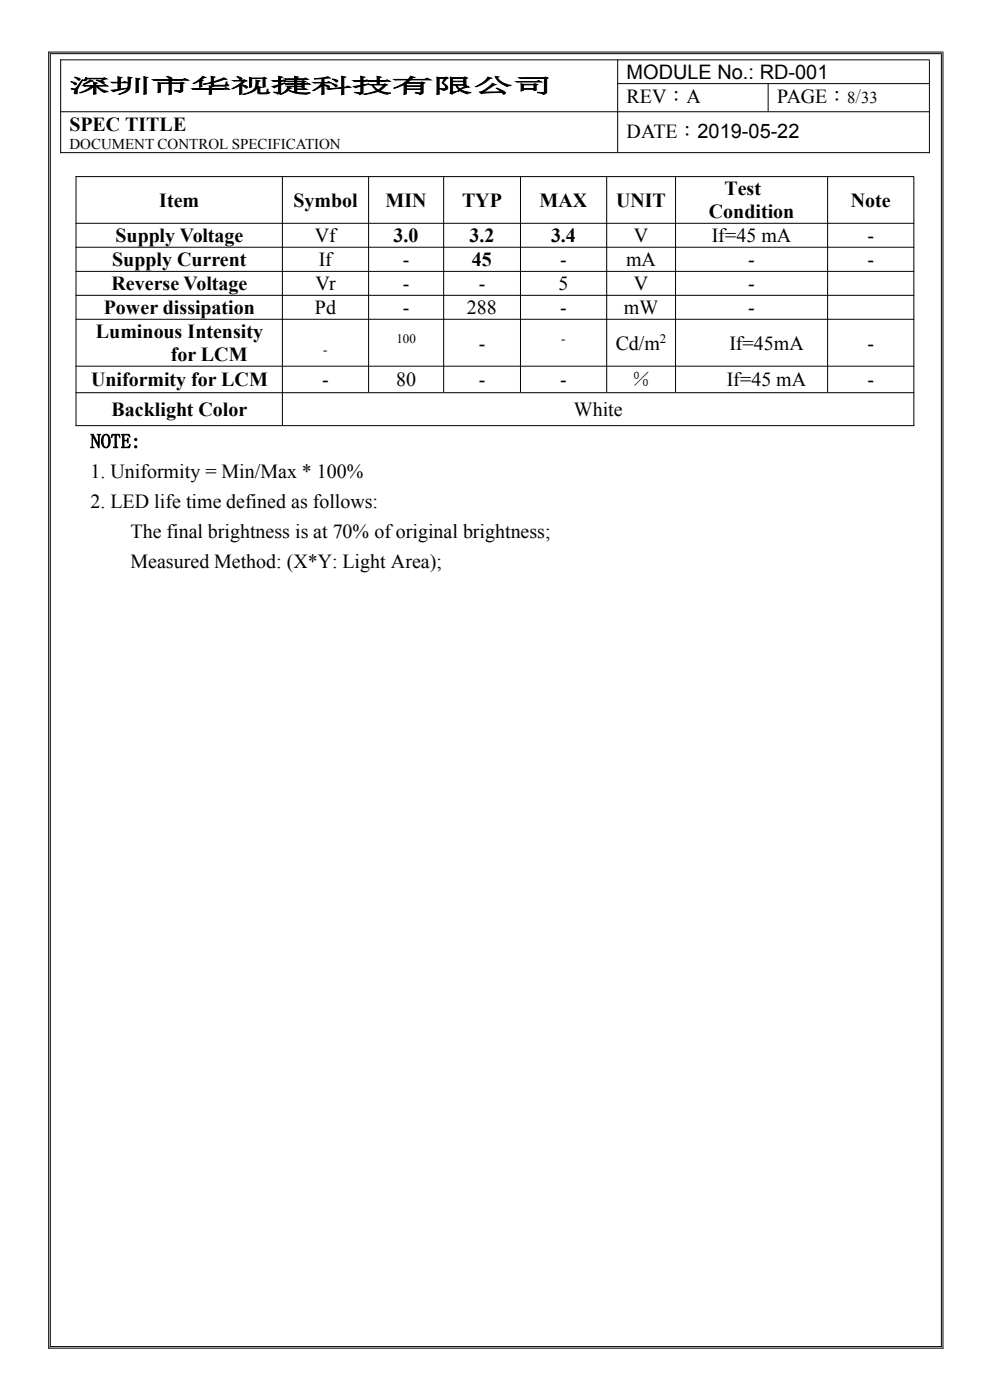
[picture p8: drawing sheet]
<svg xmlns="http://www.w3.org/2000/svg" width="210mm" height="297mm" viewBox="0 0 210 297" stroke-linecap="round" stroke-linejoin="round" font-family="sans-serif">
<defs><g id="words">
<g font-size="4.2">
<text x="132.9" y="16.7">MODULE No.: RD-001</text>
<text x="14.7" y="19.6">深圳市华视捷科技有限公司</text>
<text x="132.9" y="21.9">REV：A</text>
<text x="164.8" y="21.9">PAGE： /</text>
<text x="14.7" y="27.7">SPEC TITLE</text>
<text x="132.9" y="29.3">DATE：2019-05-22</text>
<text x="153.7" y="41.4">Test</text>
<text x="33.8" y="43.9">Item</text>
<text x="62.2" y="43.9">Symbol</text>
<text x="81.8" y="43.9">MIN</text>
<text x="98" y="43.9">TYP</text>
<text x="114.5" y="43.9">MAX</text>
<text x="130.7" y="43.9">UNIT</text>
<text x="150.4" y="46.3">Condition</text>
<text x="180.5" y="43.9">Note</text>
<text x="24.5" y="51.4">Supply Voltage</text>
<text x="66.8" y="51.4">Vf</text>
<text x="83.5" y="51.4">3.0</text>
<text x="99.6" y="51.4">3.2</text>
<text x="116.9" y="51.4">3.4</text>
<text x="134.5" y="51.4">V</text>
<text x="151" y="51.4">If=45 mA</text>
<text x="184" y="51.4">-</text>
<text x="23.8" y="56.5">Supply Current</text>
<text x="67.6" y="56.5">If</text>
<text x="85.4" y="56.5">-</text>
<text x="100.1" y="56.5">45</text>
<text x="118.8" y="56.5">-</text>
<text x="132.8" y="56.5">mA</text>
<text x="158.7" y="56.5">-</text>
<text x="184" y="56.5">-</text>
<text x="23.7" y="61.6">Reverse Voltage</text>
<text x="66.9" y="61.6">Vr</text>
<text x="85.4" y="61.6">-</text>
<text x="101.6" y="61.6">-</text>
<text x="118.4" y="61.6">5</text>
<text x="134.5" y="61.6">V</text>
<text x="158.7" y="61.6">-</text>
<text x="20.4" y="71.8">Luminous Intensity</text>
<text x="22.1" y="66.7">Power dissipation</text>
<text x="66.8" y="66.7">Pd</text>
<text x="85.4" y="66.7">-</text>
<text x="99.1" y="66.7">288</text>
<text x="118.8" y="66.7">-</text>
<text x="132.3" y="66.7">mW</text>
<text x="158.7" y="66.7">-</text>
<text x="36.2" y="76.6">for LCM</text>
<text x="101.6" y="74.2">-</text>
<text x="130.6" y="74.2">Cd/m</text>
<text x="154.7" y="74.2">If=45mA</text>
<text x="184" y="74.2">-</text>
<text x="19.3" y="82">Uniformity for LCM</text>
<text x="68.3" y="82">-</text>
<text x="84" y="82">80</text>
<text x="101.6" y="82">-</text>
<text x="118.8" y="82">-</text>
<text x="133.9" y="82">％</text>
<text x="154.2" y="82">If=45 mA</text>
<text x="184" y="82">-</text>
<text x="23.7" y="88.3">Backlight Color</text>
<text x="121.7" y="88.3">White</text>
<text x="19.2" y="95">NOTE:</text>
<text x="19.2" y="101.4">1. Uniformity = Min/Max * 100%</text>
<text x="19.2" y="107.7">2. LED life time defined as follows:</text>
<text x="27.7" y="114.1">The final brightness is at 70% oforiginal brightness;</text>
<text x="27.7" y="120.4">Measured Method: (X*Y: Light Area);</text>
</g>
<g font-size="3.5">
<text x="179.7" y="21.9">8</text>
<text x="182.7" y="21.9">33</text>
</g>
<text font-size="3.2" x="14.7" y="31.5">DOCUMENT CONTROL SPECIFICATION</text>
<g font-size="2.8">
<text x="68.6" y="75.2">-</text>
<text x="84.1" y="72.7">100</text>
<text x="119" y="72.7">-</text>
<text x="140" y="72.7">2</text>
</g>
</g></defs>
<g fill="none" stroke="#000" stroke-width=".21">
<path d="M10.2 11h189.9M10.3 11v275.1M10.6 11.4h189.2M10.7 11.3v274.4M12.8 12.7h184.4M12.9 12.6v19.9M130.9 17.7h66.3M131 12.6v19.7M162.9 17.7v5.9M197.1 12.8v19.7M199.7 11.5v274.2M200 11.1v275"/>
<path d="M12.8 23.7h184.4M12.8 32.4h184.4M16 37.5h177.9M16.1 37.4v53M59.9 37.4v52.8M78.2 37.4v45.8M94.1 37.4v45.8M110.4 37.4v45.8M128.7 37.4v45.8M143.3 37.4v45.8M175.6 37.4v45.8M193.8 37.5v52.9"/>
<path d="M16 47.4h177.9M16 52.5h177.9M16 57.6h177.9M16 62.7h177.9M16 67.7h177.9M16 77.7h177.9M16 83.3h177.9M16 90.3h177.9M10.2 286h189.9M10.6 285.7h189.2"/>
</g>
<use href="#words"/>
</svg>
